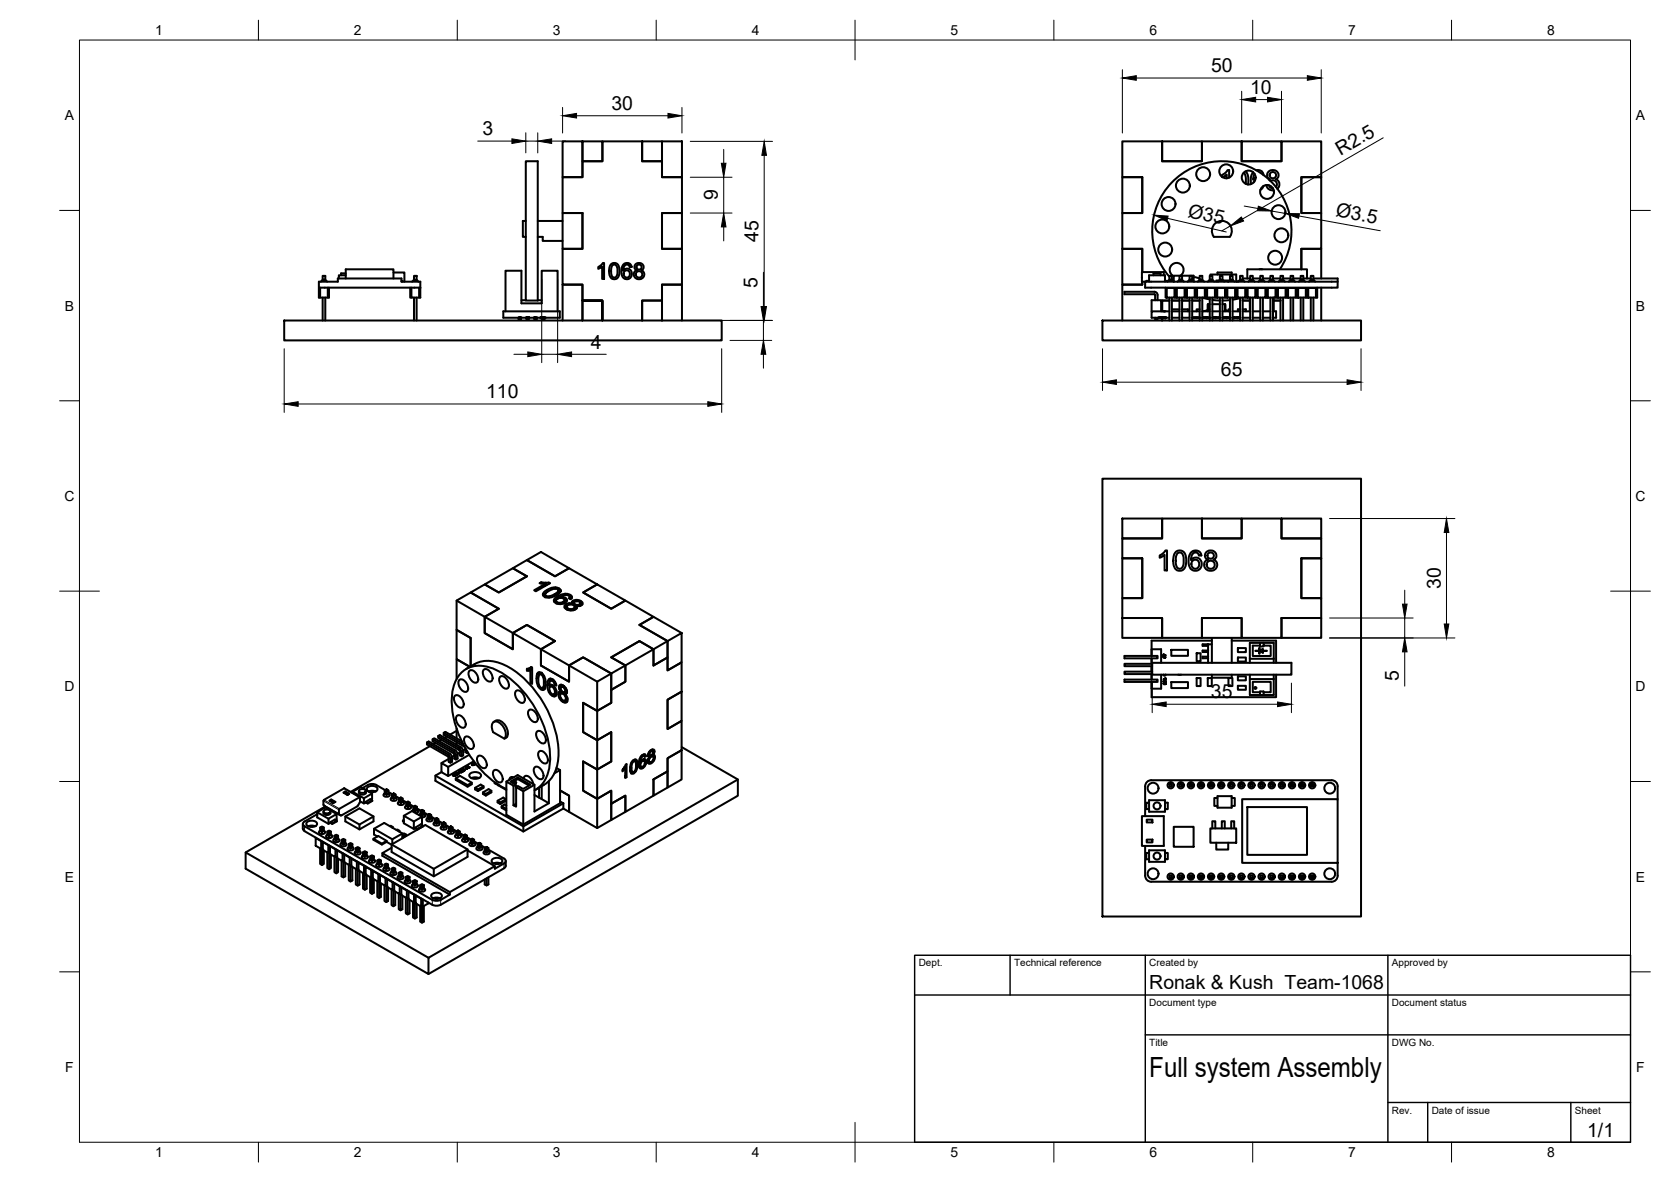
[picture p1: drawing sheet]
<svg xmlns="http://www.w3.org/2000/svg" width="420mm" height="297mm" viewBox="0 0 420 297" stroke-linecap="round" stroke-linejoin="round" font-family="sans-serif">
<defs><g id="words">
<text font-size="7" x="289" y="270.6">Full system Assembly</text>
<g font-size="4.9">
<text x="304.5" y="18.1">50</text>
<text x="314.3" y="23.6">10</text>
<text x="153.8" y="27.6">30</text>
<text x="121.3" y="34">3</text>
<text x="337.1" y="39.1" transform="rotate(-30 337.1 39.1)">R2.5</text>
<text x="180.5" y="50.4" transform="rotate(-90 180.5 50.4)">9</text>
<text x="298.5" y="54.4" transform="rotate(13 298.5 54.4)">Ø35</text>
<text x="335.7" y="54.4" transform="rotate(10 335.7 54.4)">Ø3.5</text>
<text x="190.7" y="60.7" transform="rotate(-90 190.7 60.7)">45</text>
<text x="190.5" y="72.3" transform="rotate(-90 190.5 72.3)">5</text>
<text x="148.5" y="87.6">4</text>
<text x="307" y="94.6">65</text>
<text x="122.2" y="100.1">110</text>
<text x="362.2" y="148" transform="rotate(-90 362.2 148)">30</text>
<text x="351.7" y="171.2" transform="rotate(-90 351.7 171.2)">5</text>
<text x="304.5" y="175.5">35</text>
<text x="289" y="248.5">Ronak &amp; Kush Team-1068</text>
<text x="399.1" y="285.7">1/1</text>
</g>
<g font-size="3.5">
<text x="39" y="8.8">1</text>
<text x="89" y="8.8">2</text>
<text x="139" y="8.8">3</text>
<text x="189" y="8.8">4</text>
<text x="239" y="8.8">5</text>
<text x="289" y="8.8">6</text>
<text x="339" y="8.8">7</text>
<text x="389" y="8.8">8</text>
<text x="16.3" y="30.2">A</text>
<text x="411.3" y="30.2">A</text>
<text x="16.3" y="78">B</text>
<text x="411.3" y="78">B</text>
<text x="16.2" y="125.9">C</text>
<text x="411.2" y="125.9">C</text>
<text x="16.2" y="173.7">D</text>
<text x="411.2" y="173.7">D</text>
<text x="16.3" y="221.6">E</text>
<text x="411.3" y="221.6">E</text>
<text x="16.4" y="269.4">F</text>
<text x="411.4" y="269.4">F</text>
<text x="39" y="290.8">1</text>
<text x="89" y="290.8">2</text>
<text x="139" y="290.8">3</text>
<text x="189" y="290.8">4</text>
<text x="239" y="290.8">5</text>
<text x="289" y="290.8">6</text>
<text x="339" y="290.8">7</text>
<text x="389" y="290.8">8</text>
</g>
<g font-size="2.5">
<text x="231" y="242.9">Dept.</text>
<text x="255" y="242.9">Technical reference</text>
<text x="289" y="242.9">Created by</text>
<text x="350" y="242.9">Approved by</text>
<text x="289" y="252.8">Document type</text>
<text x="350" y="252.8">Document status</text>
<text x="289" y="262.9">Title</text>
<text x="350" y="262.9">DWG No.</text>
<text x="350" y="279.9">Rev.</text>
<text x="360" y="279.9">Date of issue</text>
<text x="396" y="279.9">Sheet</text>
</g>
</g></defs>
<!-- layer: Visible -->
<g fill="none" stroke="#000" stroke-width=".51">
<path d="M141.5 35.5h5v9h-5zM146.5 35.5h5v5h-5zM161.5 35.5h5v5h-5zM166.5 35.5h5v9h-5zM292.2 35.5h10v5h-10zM312.2 35.5h10v5h-10zM132.2 55.5h-.7v4h.7M132.2 40.5h3v35h-3zM135.2 59.5h1.3v1h5M135.2 55.5h6.3M141.5 53.5h5v9h-5zM146.5 53.5h-5v-9h5v-4h5v-5h10v5h5v4h5v9h-5v9h5v9h-5v4h-5v5v-5h5v5v-9h5v9"/>
<path d="M146.5 53.5v9h-5v9h5v4h5v5v-5h-5v5v-9h-5v9M166.5 53.5h5v9h-5zM282.2 44.5h5v9h-5zM287.2 44.5v9h-5v9h5v5.9v-5.9h-5v9h5v-.7v.7h-5v9M287.2 44.5h-5v-9h10v5h10v-5h10v5h10v-5h10v9h-5v9h5v9h-5v5.2v-5.2h5v7.5M305.5 56.2a2.51 2.51 0 0 1 3.4 0 2.51 2.51 0 0 1 .3 3.3h-4a2.51 2.51 0 0 1 .3-3.3zM307.2 44.4v-.4l.9-.6 .6-.7h.4v1.9M307.4 44.5l1-.6v.9M312.7 43.4a3.4 3.4 0 0 1 .5 2.8M313.2 43.1a3.8 3.8 0 0 1 .6 3.3M315.1 43.3a3.9 3.9 0 0 0-.5 3M315.4 43.7l-.3 1.5 .6-.6"/>
<path d="M315.6 45.3l-.4 .5M315.8 42.8a1.33 1.33 0 0 1 1.8 1.2M317.7 46.7l-.3 .6-.5 .4M318.4 46.5a1.57 1.57 0 0 0 1.9 1.3M319.1 45.2l.2-.2a1.3 1.3 0 0 1-.4-1.8 1.3 1.3 0 0 1 1.9-.3 1.15 1.15 0 0 1 .7 1.1 1.15 1.15 0 0 1-.7 1 1.42 1.42 0 0 1 .4 2.5M319.1 46.6a.96 .96 0 0 0 1 .7M319.4 45.5a1.03 1.03 0 0 1 1.4 .1 1.03 1.03 0 0 1 0 1.4M327.2 44.5h5v9h-5zM80.2 70.8h4.7v-.8h16v.8h4.8v1.5h-25.5zM80.5 72.3v.1M81.1 69.3h.7v1.1l-.4-.1-.3 .1zM81.1 74.8v5.7"/>
<path d="M81.1 70.3l-.4 .5M81.8 74.8v5.7M81.8 70.3l.5 .5M82.4 72.3v2.5M82.7 72.3v2.5h-2.5v-2.4h.3v2.4M86.9 69.2h-1.7v.8M86.9 70v-2.3h12v2.3M86.9 68.7h-1.1v.5M98.9 68.5h2.8v2.3M100.9 70.6h.3v.2M103.1 72.3v2.5h.3M103.4 72.3v2.5h2"/>
<path d="M104.1 69.3h.7v1.1l-.4-.1-.3 .1zM104.1 74.8v5.7M104.1 70.3l-.5 .5M104.8 74.8v5.7M104.8 70.3l.4 .5M105.4 72.4h.3v2.4h-.3zM105.4 72.3v.1M126.6 78.2h14.2v1.6h-14.2zM127.1 78.2v-10.2h4v8.2h5.1v-8.2h4v10.2M130.4 79.8v.5h.6v-.5h-.3M131.1 75.4h1.1M132.4 79.8v.5h.6v-.5h-.6"/>
<path d="M134.3 79.8v.5h.7v-.5h-.5M135.2 75.4h1M136 79.8h.2M136.3 79.8v.5h.6v-.5M136.7 79.8h.4M150.4 67.1l1.2-1h.3v4h-.5v-3.1l-1 .6zM153.5 66.5a1.3 1.3 0 0 1 1.6-.2 1.3 1.3 0 0 1 .6 1.5 1.89 1.89 0 0 1-1 2.4 1.51 1.51 0 0 1-1.5-2.1zM153.9 66.8a.77 .77 0 0 1 .9-.2 .77 .77 0 0 1 .4 .8 2.21 2.21 0 0 1-.5 2.3 .91 .91 0 0 1-.9-.3 .91 .91 0 0 1-.1-.9zM156.7 66.5a1.2 1.2 0 0 1 1.2-.4 1.2 1.2 0 0 1 .9 1h-.5a.74 .74 0 0 0-.7-.6 .74 .74 0 0 0-.7 .6l-.2 .9a1.28 1.28 0 0 1 2.2 .6 1.28 1.28 0 0 1-1.6 1.5 2.44 2.44 0 0 1-.6-3.6zM157 68.2a.83 .83 0 0 1 1.2 .1 .83 .83 0 0 1-.1 1.1 .83 .83 0 0 1-1.1 0l-.2-.6zM159.8 66.4a1.09 1.09 0 0 1 1.6-.2 1.09 1.09 0 0 1 0 1.6l-.2 .1a1.25 1.25 0 0 1 .3 2.1 1.25 1.25 0 0 1-2-.5 1.06 1.06 0 0 1 .6-1.6 .91 .91 0 0 1-.3-1.5zM287.9 70.8h48.4"/>
<path d="M288.9 70.6h-.7v.2M288.9 70.8v-1.6h4v1.6M289.6 78.2v-2.8h2.4v2.8M290 69.2v-.5h1.8v.5M290.4 79.8v.5h.7v-.5M290.4 75.4l.1-1.3-.2-.2h-7.6v-.6h7.6a.79 .79 0 0 1 .8 .8v1.3M291.7 79.8h.1M292 79.8h.4M292.2 75.5h1.8h-1.8v2.7zM292.2 79.8v.7M292.4 79.8h.1M292.5 78.2h.2"/>
<path d="M292.5 79.8h.6M292.6 69.2v-.8h-5.5v2.4h.8M292.7 78.2h.1M292.8 78.2h.1M292.9 78.2h.2M292.9 70.6l.7 .1M293.1 72.3v2.5h.3M293.1 72.4h.3M293.4 72.4h1.9v2.4h-1.9zM294 69.3h.7v1.1l-.4-.1-.3 .1zM294 78.2h-4.4v1.6h4.4M294 74.8v5.7"/>
<path d="M294 70.3l-.5 .5M294.7 70.3l.4 .5v-1.5h5v1.4M294.7 74.8v5.7M294.7 78.2h1.9M294.7 79.8h1.9M294.7 77.7h1.9M294.7 75.5h1.9M294.7 70.2l.4 .5M295.3 74.8h.6M295.3 72.4h.3v2.4M295.6 72.4h.3M295.9 72.4h2v2.4h-2z"/>
<path d="M296.6 69.3h.6v1.1l-.3-.1-.3 .1zM296.6 74.8v5.7M296.6 70.3l-.5 .5M296.8 69.3a1.75 1.75 0 0 0 .3-2.7 1.75 1.75 0 0 0-2.7 .2 1.75 1.75 0 0 0 .7 2.6M297.2 74.8v5.7M297.2 70.3l.5 .5M297.2 78.2h1.9M297.2 79.8h1.9M297.2 77.7h1.5v.5M297.2 75.5h1.9M297.9 74.8h.5M297.9 72.4h.3v2.4"/>
<path d="M298.2 72.4h.2M298.4 72.4h2v2.4h-2zM299.1 69.3h.7v1.1l-.4-.1-.3 .1zM299.1 74.8v5.7M299.1 70.3l-.5 .5M299.8 74.8v5.7M299.8 70.3l.4 .5M299.8 78.2h1.8M299.8 75.5h1.8M300.1 69.7h.9l.7 .4M300.3 79.8h-.5h1.8h-.1M300.4 74.8h.6"/>
<path d="M300.4 72.4h.3v2.4M300.7 72.4h.3M301 72.4h1.9v2.4h-1.9zM301.6 69.3h.7v1.1l-.3-.1-.4 .1zM301.6 77.7h-.7v.5M301.6 74.8v5.7M301.6 70.3l-.4 .5M302.3 79.8h1.9h-.6M302.3 70.3l.5 .5M302.3 78.2h1.9M302.7 79.8h.8M302.9 74.8h.6"/>
<path d="M302.9 72.4h.3v2.4M303.2 72.4h.3M303.5 72.4h2v2.4h-2zM303.8 76.4l-.1 1.6-1.3 .2M303.8 76.4v1.3M303.8 76.4h.4M304.2 69.3h.6v1.1l-.3-.1-.3 .1zM304.2 77.7h-.5v.5M304.2 74.8v5.7M304.2 70.3l-.5 .5M304.2 75.2l-1.9-.4v5.7M304.3 69.3v-.3h6.5v1.8"/>
<path d="M304.8 74.8v5.7M304.8 70.3l.5 .5M304.8 78.2h1.9M304.8 76.4h1.9M304.8 75.4l1.9 .1M305.1 79.8h-.3h1.9M305.2 79.8h.4M305.5 74.8h.6M305.5 72.4h.3v2.4M305.8 72.4h.3M305.9 79.8h.6M306.1 72.4h1.9v2.4h-1.9z"/>
<path d="M306.1 69v-.5h3.6v.5M306.6 70.5h-.8v.3M306.7 69.3h.7v1.1l-.4-.1-.3 .1zM306.7 74.8v5.7M306.7 70.3l-.5 .5M307.4 74.8v5.7M307.4 70.3l.4 .5M307.4 78.2h1.9M307.4 79.8h1.9M307.4 76.4h.6M307.6 70.5h1.2v.3M307.8 79.8h.7"/>
<path d="M308 74.8h.6M308 72.4h.3v2.4M308 76.4l.1 1.6 .8 .2M308 76.4v1.8M308.3 72.4h.3M308.6 72.4h2v2.4h-2zM308.6 79.8h.6M309.3 69.3h.6v1.1l-.3-.1-.3 .1zM309.3 77.7h-.4v.5M309.3 74.8v5.7M309.3 70.3l-.5 .5M309.3 75.4l-1.9 .1"/>
<path d="M309.9 74.8v5.7M309.9 70.3l.5 .5M309.9 78.2h1.9M309.9 79.8h1.9M310.1 79.8h.2M310.5 79.8h.5M310.6 74.8h.6M310.6 72.4h.3v2.4M310.9 72.4h.3M311.2 72.4h1.9v2.4h-1.9zM311.2 79.8h.4M311.6 70.6l-.6 .2"/>
<path d="M311.7 79.8h.1M311.8 69.3h.7v1.1l-.4-.1-.3 .1zM311.8 74.8v5.7M311.8 70.3l-.5 .5M311.8 77.7h-.5v.5M311.8 74.9l-1.9 .4M312.5 70h1.8M312.5 74.8v5.7M312.5 70.3l.4 .5M312.5 78.2h1.8M312.5 79.8h1.8M312.5 77.7h.8v.5"/>
<path d="M312.5 75.5h1.8M313.1 74.8h.6M313.1 72.4h.3v2.4M313.4 72.4h.3M313.6 70v-2.3h15v2.3M313.7 72.4h1.9v2.4h-1.9zM314.3 74.8v3.4M314.3 69.3h.7v1.1l-.3-.1-.4 .1zM314.3 74.8v5.7M314.3 70.3l-.4 .5M315 70h1.9M315 74.8v5.7"/>
<path d="M315 70.3l.5 .5M315 78.2h1.9M315 79.8h1.9M315.6 74.8h.7M315.6 72.4h.3v2.4M315.9 72.4h.4M316.3 72.4h1.9v2.4h-1.9zM316.9 69.3h.6v1.1l-.3-.1-.3 .1zM316.9 74.8v5.7M316.9 70.3l-.5 .5M317.4 67.7h-.7M317.5 70h1.9"/>
<path d="M317.5 74.8v5.7M317.5 70.3l.5 .5M317.5 78.2h1.9M317.5 79.8h1.9M318.2 74.8h.6M318.2 72.4h.3v2.4M318.5 72.4h.3M318.8 72.4h1.9v2.4h-1.9zM319.4 69.3h.7v1.1l-.4-.1-.3 .1zM319.4 74.8v5.7M319.4 70.3l-.4 .5M320.1 70h1.9"/>
<path d="M320.1 74.8v5.7M320.1 70.3l.4 .5M320.1 78.2h.8v1.6h-.8M320.3 74.8v3.4M320.3 75.5h1.7M320.7 74.8h.6M320.7 72.4h.3v2.4M321 72.4h.3M321.3 72.4h2v2.4h-2zM321.8 67.7a17.5 17.5 0 0 0-3.7-23.4 17.5 17.5 0 0 0-23.5 1.6 17.5 17.5 0 0 0-.6 23.6M322 69.3h.6v1.1l-.3-.1-.3 .1zM322 74.8v5.7"/>
<path d="M322 70.3l-.5 .5M322.6 70h1.9M322.6 74.8v5.7M322.6 70.3l.5 .5M323.3 74.8h.6M323.3 72.4h.3v2.4M323.6 72.4h.3M323.9 72.4h1.9v2.4h-1.9zM324.5 69.3h.7v1.1l-.4-.1-.3 .1zM324.5 74.8v5.7M324.5 70.3l-.5 .5M325.2 70h1.8"/>
<path d="M325.2 74.8v5.7M325.2 70.3l.4 .5M325.8 74.8h.6M325.8 72.4h.3v2.4M326.1 72.4h.3M326.4 72.4h1.9v2.4h-1.9zM327 69.3h.7v1.1l-.3-.1-.4 .1zM327 74.8v5.7M327 70.3l-.4 .5M327.7 70h1.9M327.7 74.8v5.7M327.7 70.3l.5 .5"/>
<path d="M328.3 74.8h.7M328.3 72.4h.4v2.4M328.7 72.4h.3M329 72.4h1.9v2.4h-1.9zM329.6 69.3h.6v1.1l-.3-.1-.3 .1zM329.6 74.8v5.7M329.6 70.3l-.5 .5M330.2 70h6.1v2.3h-48.4v-1.5M330.2 74.8v5.7M330.2 70.3l.5 .5M330.9 72.4h.3v2.4h-.3M331.2 72.3v.1"/>
<path d="M332.2 72.3v8.2M71.5 80.5h110v5h-110zM277.2 80.5h65v5h-65zM277.2 120.3h65v110h-65zM282.2 135.3h10v-5h10v5h10v-5h10v5h10v5h-5v10h5v5h-10v5h-10v-5h-10v5h-10v-5h-10v-5h5v-10h-5zM282.2 130.3h10v5h-10zM291.6 139.6l.9-.6 .5-.7h.4v5h-.6v-3.9l-1.2 .8zM295.6 138.7a1.61 1.61 0 0 1 1.9-.1 1.61 1.61 0 0 1 .7 1.7 2.7 2.7 0 0 1-1 3 1.66 1.66 0 0 1-2.2-1.9l.1-1.4zM296 139.1a.93 .93 0 0 1 1.1-.1 .93 .93 0 0 1 .5 .9v.3a2.48 2.48 0 0 1-.8 2.7 1.12 1.12 0 0 1-1.2-1.4l.1-1.4zM299.4 138.9a1.49 1.49 0 0 1 1.6-.5 1.49 1.49 0 0 1 1.1 1.2h-.6a.95 .95 0 0 0-1.1-.8 .95 .95 0 0 0-.8 1.1l-.1 .9a1.55 1.55 0 0 1 2.1-.4 1.55 1.55 0 0 1 .4 2.2 1.67 1.67 0 0 1-2 .7 1.67 1.67 0 0 1-1.1-1.8v-1.5zM302.2 130.3h10v5h-10zM303.3 138.8a1.37 1.37 0 0 1 1.9-.3 1.37 1.37 0 0 1 .2 2l-.3 .1a1.53 1.53 0 0 1 .6 2.3 1.53 1.53 0 0 1-2.3 .2 1.39 1.39 0 0 1-.6-1.3 1.39 1.39 0 0 1 .9-1.2 1.1 1.1 0 0 1-.4-1.8z"/>
<path d="M322.2 130.3h10v5h-10zM114.8 150.9l7.1 4.1 3.5-2-7.1-4.1 3.6-2 3.5 2 7.1-4.1-3.6-2 3.6-2.1 7.1 4.1 3.5-2 7.1 4.1-3.6 2 7.1 4.1 3.5-2.1 7.1 4.1-3.5 2 7.1 4.1v4.1l-3.6 2v-4l3.6-2.1-7.1-4.1 3.5-2 7.1 4.1M121.9 146.9l7-4.1 3.6 2-7.1 4.1zM121.9 155l14.1 8.2 3.6-2.1-7.1-4.1-3.6 2.1v4.1l-7-4.1zM132.5 140.7l3.5-2 7.1 4.1-3.5 2zM136.1 146.3l-.4 .3 1.4 .2v.5M137.1 147h.4M137.1 149.4v.6M137.1 146.4l-1-.1v.3M137.4 149l-.8 .7M137.6 148.2a1.17 1.17 0 0 0-1 1.5l.1 .1a3.3 3.3 0 0 0 4.2-1v-.6v.5M138 146.7v-.3l.3 .2-3.6 2-.4-.3 2.8-1.5"/>
<path d="M138 146.4h-.9v.6M138.1 149.9l-.8-.2v.4M138.7 147.7l-1.1 .5v.6M139.4 149.3l-1.3 .6v.3M139.7 147.6l-1 .1v.4M139.8 150.9v.7v-.5l.3 .2M139.8 151.1a1.17 1.17 0 0 1 1-.9 1.17 1.17 0 0 1 1.2 .6l-.1 .8M140.2 149.9a.94 .94 0 0 0-.8 .5 .94 .94 0 0 0 .1 1 2.06 2.06 0 0 0 3.1-.6l-.4-.6v.6M140.4 149.1v-.6a.68 .68 0 0 0-1-.6l-.9 .3a1.59 1.59 0 0 0-1.4 1.4l.2 .1M140.4 148.5l-1 .8v.5M140.4 148.4l.5 .3M140.4 148.4v.7l-.3 .3"/>
<path d="M140.5 147.9l-.8-.3v.3M140.8 151.5l-.7-.2v.4M140.8 150.1l-1.1 .7-.4 .4M140.8 150a1.84 1.84 0 0 1 2.4 0l.1 .5M140.9 148.2l-.4-.3v.5M141.6 150h-.8v.2M141.6 151.3l-.8 .2v.3M141.9 150.7l.6 .4M142 150.8l-.4 .5v.4M142.1 149.2l-1.7 .5-.2 .2v.5M142.2 150.2l-.6-.2v.4M142.3 151.8a.78 .78 0 0 0-.3 .9 .78 .78 0 0 0 .8 .6l1.2 .1a.79 .79 0 0 0 .8-.3 .79 .79 0 0 0 .1-.8l.1 .6"/>
<path d="M142.5 152.5v.6v-.5l.3 .3M142.5 152.6a1.1 1.1 0 0 1 .9-.7 1.1 1.1 0 0 1 1.1 .4v1M142.6 152.3l-.6 .4M143.1 151.9v-.3l-.8 .2v.6M143.2 150l.5 .4M143.3 150l-.3 .4 .5 .2a.58 .58 0 0 0 .3-.6 .58 .58 0 0 0-.4-.5v.6M143.4 149.5l-1.3-.3v.3M143.5 153.1l-.7-.2v.4M143.8 151.3l.1 .6M144.1 151l-.3 .5M144.2 152.9l-.7 .2v.3M144.3 151.5a.94 .94 0 0 1 1.6 .1v.7"/>
<path d="M144.3 152.1v.1M144.3 151.4l-.4 .3-.8-.1M144.5 152.4h.1M144.5 152.5l-.3 .4v.4M144.6 152.4l.3 .2M144.6 151.9l-.3-.4v.6M145 150.8l-.9 .2v.5M145.1 152l-.5-.1v.5M145.7 151.9l-.6 .1v.3M146 151.6v-.6a.68 .68 0 0 1 .5 .9 .68 .68 0 0 1-.9 .4h-.7M146 151l-1-.2v.3M146.4 151.9l-.5-.4-.2 .8"/>
<path d="M146.6 148.9l3.6-2 7 4-3.5 2.1zM282.2 140.3h5v10h-5zM282.2 155.3h10v5h-10zM299.8 141a1.05 1.05 0 0 1 1.7 .7 1.05 1.05 0 0 1-1.5 1 1.3 1.3 0 0 1-.2-1.7zM302.2 155.3h10v5h-10zM322.2 155.3h10v5h-10zM327.2 140.3h5v10h-5zM114.4 174.9a1.5 1.5 0 0 1 2 1.1 1.34 1.34 0 0 1-.3 1.8 2.17 2.17 0 0 1-1.7-2.9zM114.8 170.6v-4.9l3.4 1.9-3.4-1.9v-7.4l3.5 2v7.2v-7.2l-3.5-2v-7.4l3.5-2 7.1 4.1-3.5 2v4.1l7 4.1v-4.1l3.6-2.1 7.1 4.1-3.6 2.1v4l7.1 4.1v-4.1l3.5-2 7.1 4.1-7.1-4.1-3.5 2v4.1l-7.1-4.1v-4l14.2 8.1 3.5-2v7.3l-3.5 2.1-3.6-2.1v7.4l3.6 2 3.5-2v7.4l-3.5 2-3.6-2v7.3l3.6 2.1 3.5-2.1v7.4l-3.5 2-7.1-4.1v-4.1l-2.3-1.3 2.3 1.3v4.1l-1.5-.8M114.9 179.9a1.5 1.5 0 0 1 2 1.1 1.34 1.34 0 0 1-.3 1.9 2.17 2.17 0 0 1-1.7-3zM115.5 170.9a1.5 1.5 0 0 1 2 1.1 1.34 1.34 0 0 1-.3 1.9 2.17 2.17 0 0 1-1.7-3zM117.2 168.1a8.6 8.6 0 0 1 6.5-1.9 18.2 18.2 0 0 1 11.1 7.7 25.3 25.3 0 0 1 5.5 17.4 7.8 7.8 0 0 1-3.5 5.9"/>
<path d="M118 168.6a1.5 1.5 0 0 1 2 1.1 1.34 1.34 0 0 1-.2 1.9 2.17 2.17 0 0 1-1.8-3zM121.6 168.3a1.5 1.5 0 0 1 2 1.1 1.34 1.34 0 0 1-.2 1.9 2.17 2.17 0 0 1-1.8-3zM125.7 170.1a1.5 1.5 0 0 1 2 1.1 1.34 1.34 0 0 1-.2 1.9 2.17 2.17 0 0 1-1.8-3zM129.7 173.6a1.5 1.5 0 0 1 2 1.2 1.34 1.34 0 0 1-.2 1.8 2.17 2.17 0 0 1-1.8-3zM133 168v.3l.8-.1-.9 .3M133 168.3l-.5 .2v-.5l.6-.1 .4-.3 .3 .2v4.1l-.4-.3M133 178.5a1.5 1.5 0 0 1 2 1.1 1.34 1.34 0 0 1-.3 1.9 2.17 2.17 0 0 1-1.7-3zM133.3 168.4l.1 3.2 .4-.2M133.4 168.3l-.5 .2h-.4M133.6 167.7l-.4 .2M134.9 170.5l.4 1.9M135 169.4l-.1 1.1 .5-.2"/>
<path d="M135.5 169.1l-.5 .3a.81 .81 0 0 1 .8-.5 .81 .81 0 0 1 .7 .6l.6 1.1a2.84 2.84 0 0 1-.4 2.8l-.6-.1M135.6 172.2l-.3 .2 .5 .7 .3 .2 .5-.3M135.6 168.9l-.2 1.1M136.1 169.5l.5 .6 .2-.1M136.2 169.1l-.5 .3M136.4 169.3l-.3 .2a.49 .49 0 0 0-.6 .1 .49 .49 0 0 0-.1 .5v1.5a1.29 1.29 0 0 0 1 1.3l.2-.1M136.6 170.1l.2 1.5 .4-.3M136.8 171.6l-.2 1.2 .5-.3M137.2 172.1l-.1 .4-.7 .4 .6 .2M137.6 172.2l.4 1.7 .3-.2M138 173.9l.9 1 .5-.3M138.1 171.9l-.5 .3a1.12 1.12 0 0 1 1-1.6l.9 .7 .4 1-.4-.2"/>
<path d="M138.1 172.2l.1 .5M138.3 172.5a1.27 1.27 0 0 0 1 2M138.4 172l-.3 .2a1.31 1.31 0 0 1 1.7 1.1 1.2 1.2 0 0 1-.4 1.7M138.4 170.5l-.3 1M138.4 171.1l.6-.3-.8 .4-.1 1M138.8 172.6l.5 .5 .3-.2M138.9 171.1l.4 .5 .3-.2M139 172.2l-.7 .3 .9-.1M139.2 170.9l-.7 .1M139.3 174.5l.5 .2M139.3 171.6l.2 .5 .3-.2M139.3 173.1l.2 .8 .4-.3"/>
<path d="M139.5 173.9l-.2 .6 .7-.5M139.8 174.8l-.4 .2-.5-.1M140.4 174.5l.3 1.1 .3-.2M140.5 172.7l.2 .6 .3-.2M140.7 173.3l.4 .5 .2-.1M140.7 173.8l-.3 .7 .5-.3M140.7 175.6l.9 .8 .4-.3M140.9 173.8v.6M141 172.4l-.5 .3a.71 .71 0 0 1 .6-.7 .71 .71 0 0 1 .8 .5l.1 .1a1.18 1.18 0 0 1 .2 1.8h-.2M141 174.3l-.2 .6 .3 .6a.93 .93 0 0 0 1 .6M141.1 173.8l-.5 .1M141.1 172.1v.6"/>
<path d="M141.1 172.6a.98 .98 0 0 0 .9 1.4M141.5 174.3l.6 .6 .2-.2M141.6 172.6l.4 .5 .3-.2M141.6 174l-.6 .3h.5l.5-.3M141.7 172.3l-.6 .3 .8-.1M142 173.1l.1 .5 .4-.2M142 176.1l.6 .2M142 174l.3 .3M142.1 174.9l.2 .7 .4-.2M142.3 175.6l-.2 .5 .6-.5M142.6 173.6l-.6 .4 .1-.4M142.6 174.1l-.6 .3a1.32 1.32 0 0 1 .3 2.2l-.7-.2"/>
<path d="M146.6 176.6l3.6 2.1v14.7l3.5-2v-7.4l-3.5 2-3.6-2zM150.2 171.3v7.4l3.5-2.1v-3.2l3.5-2.1v-4.1l-3.5-2 7.1-4.1 3.5 2.1-10.6 6.1v4.1l3.5-2.1v-4.1l-3.5-2 7.1-4.1 3.5 2.1v4l3.6-2v3.3l3.5-2.1v7.4l-3.5 2v7.4l3.5-2v7.3l-3.5 2v3.3l-3.6 2.1v4l-7.1 4.1v-4.1l-3.5 2.1v-3.3l-3.5 2.1-3.6-2.1v-7.3l3.6 2v14.7M167.9 175.8l3.5-2v7.4l-3.5 2zM167.9 161.1l3.5-2v7.3l-3.5 2.1zM282.7 164.8h8.4v.6h-8.4zM282.7 170.8h8.4v.6h-8.4zM289.6 165.4v1.4M289.6 167.4v1.4M289.6 169.4v1.4M289.6 163.2h2.4v3.4M289.7 166.8h-7v.6h7M289.7 168.8h-7v.6h7"/>
<path d="M289.7 166.6h35v3h-35zM292 169.6v3.5h-2.4M292.5 164.4l.6 .3-.6 .2v-.2l.2 .1zM292.5 169.6l.3 .2 .3-.2-.4 .1-.1-.1M292.5 170.7l.6-.3v.3h-.4l.4 .1v.2zM292.6 171.1a.3 .3 0 0 1 .4 0 .3 .3 0 0 1 .1 .3h-.2l.1-.1a.21 .21 0 0 0-.2-.2 .21 .21 0 0 0-.2 .3h.1zM292.6 171.6a.29 .29 0 0 1 .4 0 .29 .29 0 0 1 .1 .3l-.2 .1 .1-.1a.22 .22 0 0 0-.2-.3 .22 .22 0 0 0-.2 .2l.1 .2zM292.8 164.6l.2 .1h-.2zM294.5 171.4h4.2v1.5h-4.2zM294.5 163.3h4.2v1.5h-4.2zM296.2 169.5h.8M300.9 170.4h1v2h-1z"/>
<path d="M300.9 164.2h1v2h-1zM303.7 161.9l.1 .4zM303.7 161.9h-1.3v.4h1.3M303.7 163.5h-1.3v.4h1.3M303.7 165h-1.3v.4h1.3M303.7 170.4h1v2h-1zM303.8 163.5v.4M303.8 165v.4M304.7 169.6v.7h5v-.7M304.7 161h-15.1v3.8M304.7 161.9h-.9v4.7M304.7 160.3v6.3"/>
<path d="M308.9 170.4h1v2h-1zM309.7 160.3v6.3M309.7 161h11.2v5.6M311.3 162.9h2v1h-2zM311.3 165.2h2v1.1h-2zM311.3 170h2v1h-2zM311.3 172.3h2v1h-2zM314.3 166.6v-5h6v5M314.3 169.6v5.1h2.5M314.3 170.7h6M314.3 165.6h6M315.6 163.5h1l.1-.7v1.5l-.1-.7z"/>
<path d="M316.7 163.6l.8-.5v.4l1.1 .1h-1.1v.4zM316.8 162.2v.3h.9v-.3M316.8 174h-1.8v-2.6h4.5v2.6h-1.8v.7M316.8 161.6v.6h-1.8v2.7h4.5v-2.7h-1.8v-.6M317.7 174v-.2h-.9v.9M320.3 169.6v5.1h-3.5M320.9 169.6v5.6h-31.3v-3.8M86.3 199.2l.5-.3 1.1 .6-.5 .3zM86.5 198.1l-5 2.9-.2 .2M86.5 199.3l.3-.2 .9 .5M86.6 198.1l3.9 2.2M86.6 198.1h-.1"/>
<path d="M86.8 198.9v.2M88.7 199.3v-.3l2-1.2 2.9 1.6M88.7 199l2.8 1.6M90.2 198.8v.4M90.3 199.2a1.02 1.02 0 0 0 1.7 0M90.3 198.6l.5-.3h.7l.5 .5a1.02 1.02 0 0 1-1.7 0zM92 198.8v.4M92.3 198a1.67 1.67 0 0 1 2.6 .3 1.57 1.57 0 0 1-2.7 0zM92.5 197.3l-1.4 .7M92.5 197.3l.8-.3 .9 .1 2.6 1.5M92.7 198.9l1.1-.2 .6 .2M96.7 199.4l-.2 .2a.75 .75 0 0 0 .7 .6 .75 .75 0 0 0 .7-.6l-.2-.2"/>
<path d="M96.7 198.6l.5-.3 .5 .3-.5 .3zM96.7 198.6v.9l.5 .3v-.9M97.7 198.6v.9l-.5 .3M97.7 199l.9 .6M98.5 199.7l.5-.3 .5 .3-.5 .2zM98.5 199.7v.8l.5 .3v-.9M99.5 199.7v.8l-.5 .3M107.4 186.6l5.3 3M108.1 187.5l-19.9 11.5M108.8 185.8l5.3 3 .4 .5 .1 .5M109.5 194.9l22.1 12.8 10-5.8M109.5 186.7l-.5 .3"/>
<path d="M110.2 185l.4-.3 5.5 3.3a2.03 2.03 0 0 1 .4 1.8l-.5 .3-.4-.3-.1-1.3-5.3-3.1zM110.2 185l5.5 3.2a2.01 2.01 0 0 1 .3 1.9M110.9 185.9l-.5 .3M111 191.8l1.7 .9v2.3l-1.7-1zM111 194l-1.5 .9v1.3l22.1 12.8 10-5.8M111.6 184.2l4.8 2.8M112.3 185.1l-.5 .3M112.7 190.1l-5.3-3v-.5l.4-.3 5.3 3.1 .4 .4 .2 .6M112.7 189.6l.2 .2a2.01 2.01 0 0 1 .3 1.9M112.7 190.1l.1 .3M112.8 190.4v1l.4 .3 .5-.3v-1M112.8 190.7l-1.8 1.1"/>
<path d="M114 194.9h.1M114 194.9l.1-.2 .3 .2M114 194.7h.4v.2M114 194.7v.2M114.1 195h.2M114.1 194.9l.2 .1M114.2 194.7h-.2M114.2 194.7l.1 .1M114.2 189.6v1l.4 .3 .5-.3a1.87 1.87 0 0 0-.6-2l-5.3-3.1-.4 .3v.5l5.3 3 .1 .3M114.2 189.9l-.6 .3M114.3 195h.1M114.3 194.8l.1 .1-.3 .1"/>
<path d="M114.4 194.7v-.2a.22 .22 0 0 1 .3-.1 .22 .22 0 0 1 .1 .3M114.4 194.7h.1M114.4 194.7v-.2l.4 .2M114.4 195h-.1M114.4 194.7l.1-.2 .3 .2h-.3M114.5 194.9l-.1 .1M114.5 194.8v.1M114.5 194.7l.2 .1M114.5 194.7l.1 .1M114.6 195.6l3 1.7v.4M114.6 194.8h.1M114.6 189.8v1.1"/>
<path d="M114.8 194.3l.5 .1-.2 .1M114.8 194.3l.2 .3M114.8 194.7l-.2 .1M114.8 194.3h.1M114.8 183.1v2.4M114.8 186.5v.6M114.8 183.7l-1.6 .9M114.8 194.6v.1M114.8 194.3l.4 .1M114.8 194.3l.2 .2M114.9 194.4h.3M114.9 194.6h.1"/>
<path d="M115 194.5v.1M115 194.6h-.1M115 194.5h.1M115.1 194.5l-.2 .1M115.1 194.5l-.1 .1M115.1 194.5h.1M115.2 194.4h.1M115.2 194.4l-.1 .1M115.3 194.4l-.1 .1M115.5 193.9l.3-.2 .3 .2-.3 .2zM115.6 193.8h.1M115.6 193.8l.4 .2z"/>
<path d="M115.6 189.1l-.6 .3M115.6 194h.1M115.7 193.8h.1M115.7 193.8l.3 .2M115.8 193.7l-.1 .1M115.8 193.7v.1M115.8 193.7l.4 .2M115.8 193.7l.3 .2M115.9 193.7h-.1M115.9 194.1h.1M116 193.6l.4 .1M116 193.6h.1"/>
<path d="M116.1 193.6l.3 .1h-.5M116.1 186.3l-4.1-2.4-.4 .3v.4l5.2 3.1M116.1 193.9l-.2 .2-.4-.1M116.1 193.9h.1M116.2 193.5h.1M116.2 193.5l.3 .2M116.2 193.5l-.2 .1M116.2 193.4l.4-.1 .2 .1v.2M116.2 193.4l.2 .1zM116.3 193.9h-.2M116.4 193.6h.1M116.4 193.4h.1"/>
<path d="M116.4 193.4l.4 .1M116.4 193.5v.1M116.5 193.6h.2M116.5 193.6l.1 .1M116.5 193.6h.1M116.5 193.5l-.1 .1M116.5 193.7h-.5M116.5 193.5l-.1-.1 .4 .1-.3 .1M116.5 193.7h-.6l.4 .2h-.1M116.6 193.6h.1M116.8 193.6h-.2M116.8 193.5v.1"/>
<path d="M116.8 193.5h.1M116.9 185.2a1.5 1.5 0 0 1 2 1.2 1.34 1.34 0 0 1-.3 1.8 2.17 2.17 0 0 1-1.7-3zM117 188.1v.9l.4 .3 .2-.2M117 188.3l-.6 .3M117.1 193l.5 .1M117.1 193h.1M117.2 192.9l.3 .2M117.2 192.9v.1M117.2 192.9l.3 .2zM117.2 193.1h.1M117.4 193.1v.1M117.4 192.8l.2 .2 .5-.2"/>
<path d="M117.4 188.8v.5M117.5 192.8l.2-.2 .4 .2-.5 .2zM117.5 192.9h.1M117.5 192.8l.4 .1zM117.5 193.1h.1M117.6 193v.1M117.6 192.7l-.1 .1M117.6 192.7l.3 .2M117.7 192.6v.1M117.8 193h.1M118 189.7l-5.3 3M118.1 194.5a1.95 1.95 0 0 1 2.9 .2 1.29 1.29 0 0 1-1.8 1 .9 .9 0 0 1-.9-.2 .9 .9 0 0 1-.2-1z"/>
<path d="M118.5 195.5l.8-.2 1.2 .2M118.6 196.7l-2.9-1.7-1.1 .6v.4l3 1.7 1-.6v-.4l-1 .6M118.7 192.1l.4 .1M118.7 192.1h.1M118.7 192l.4 .2zM118.7 192l.4 .2M118.9 192h.1M118.9 192l.5 .1M118.9 191.9l.3-.2 .2 .4M118.9 191.9l.5 .2M118.9 192.2v.1M119 191.9h.1"/>
<path d="M119.1 192.2h.1M119.1 191.8l.1 .1M119.1 191.9l.3 .1zM119.1 191.3l-6.4 3.7M119.1 191.8h.1M119.2 191.7v.1M119.3 191.9v.1M119.3 191.9h-.2M119.4 192.1h.1M119.5 198l.7 .4v.4M120.2 190.1a1.5 1.5 0 0 1 2 1.1 1.34 1.34 0 0 1-.3 1.8 2.17 2.17 0 0 1-1.7-2.9zM121.4 199.1l.8 .4v.4"/>
<path d="M121.6 197.6l-.7-.4-1.4 .8v.4l.7 .4 1.4-.8v-.4l-1.4 .8M123.5 198.7l-.6-.4-1.5 .8v.4l.8 .4 1.3-.8v-.4l-1.3 .8M124.2 181.4a1.68 1.68 0 0 1 2.5 .5l.7 1.1a1.79 1.79 0 0 1-.6 2.6l-2.8-1.6a2 2 0 0 1 .2-2.6 2.91 2.91 0 0 1 3 3l-.4 1.2M124.2 193.6a1.5 1.5 0 0 1 2 1.2 1.34 1.34 0 0 1-.3 1.8 2.17 2.17 0 0 1-1.7-3zM124.4 196.8l.7 .3M124.5 196.7l-.1 .1 .9 .5M125.3 197.2l2 1.3M127.3 196.4l2.9-1.6 4.2 2.4v6.7l3.6-2-3.6-2.1M127.3 198.3a26.6 26.6 0 0 1-12.9-16.5 15.4 15.4 0 0 1 .3-11 6.5 6.5 0 0 1 8.3-3.1 23.2 23.2 0 0 1 12.5 12 20.4 20.4 0 0 1 2.2 14.7 7 7 0 0 1-3.3 4.2M129.2 195.4a.72 .72 0 0 0-.8-.1 .72 .72 0 0 0-.4 .7M129.4 196.5l.4 .1-.2 .2zM129.6 197.2l-1.2-.8 1.8-1 3.2 1.8-1.9 1.1-1.2-.8-.5 .3v-.3l.2 .2"/>
<path d="M129.6 197.2l-.5 .2M129.6 197.2v.4l.2-.1M129.8 196.6v.1M129.8 196.7l-.2 .1-.3-.1M130.2 195.4v.4l-1.5 .8M130.2 195.8l2.8 1.6M131.7 195.6a.83 .83 0 0 1 .7-.7 .83 .83 0 0 1 .8 .5l.6 .7 .3 .9M134.4 197.2l-2.8 1.6M134.4 192.8a1.5 1.5 0 0 1 2 1.2 1.34 1.34 0 0 1-.2 1.8 2.17 2.17 0 0 1-1.8-3zM135 183.8a1.5 1.5 0 0 1 2 1.2 1.34 1.34 0 0 1-.2 1.8 2.17 2.17 0 0 1-1.8-3zM135.5 188.9a1.5 1.5 0 0 1 2 1.1 1.34 1.34 0 0 1-.2 1.9 2.17 2.17 0 0 1-1.8-3zM135.6 197.9v2.6"/>
<path d="M136.2 197.6v3.2M136.8 197.2l-2.1 1.3M138 196.3v5.6M139.4 194.3l1.4-.8v8.4l-9.2 5.3-4.3-2.4v-8.4l1.8 1v5M139.8 193.5h-.1M139.9 193l.9 .5M156.6 193.3l.3 .1-.4 .5v-.5l1-1.4v3.3M157 192.8l.2 .2-.3 .4M157.1 192.7v.2M157.2 193v2.5l.3-.2-.3-.2M158.5 192.8l.3 .2v.6a.31 .31 0 0 1 .2 .4 .31 .31 0 0 1-.4 .1M159 191.8l-.2 1.2"/>
<path d="M159.1 191.2l.2 .1-.3 .5-.3-.1M159.3 191.1l.4 .2M159.3 191.3a.48 .48 0 0 1 .6 .2 .48 .48 0 0 1 0 .6 1.78 1.78 0 0 1-.6 1.9l-.8-.3 .5 .3M159.6 190.9l.2 .5M159.6 193.7l.3 .1-.5 .5M159.7 191.1l.5 .3 .1 .7M159.8 190.9l.4 .5M159.9 193l.3 .1-.3 .7M159.9 191.9l.4 .2-.1 1M160 191a1.14 1.14 0 0 0-1.5 1.2 1.92 1.92 0 0 0 .4 2.2l.5-.1-.5-.3M160.6 192l.4 .3 .1 .3M160.8 190.7l.3 .1-.1 .9"/>
<path d="M161.1 190.2l.2 .1-.2 .5M161.2 192.7l-.4 .2M161.2 191.7l-.2 .6M161.3 191.1l.3 .1-.4 .5-.2-.2M161.4 189.9l.2 .1-.3 .3M161.5 190.9l.5 .3h-.4M161.5 189.7l.5 .3h-.4M161.8 192.5l.3 .1-.5 .4M161.9 189.6l-.1 .3M161.9 190.7l.1 .5M161.9 189.7l.5 .3-.3 .3-.1-.3M162 191.2a.98 .98 0 0 1-.8 1.5l-.6-.3 .6 .3"/>
<path d="M162 191.1l.5 .3-.1 .7M162.1 191.9l.3 .2-.3 .5M162.4 190a.62 .62 0 0 0-.6-.5 .62 .62 0 0 0-.6 .5l-.5 1.4a1.39 1.39 0 0 0 .5 1.8l.4-.2-.5-.2M162.5 191.4a.62 .62 0 0 0-.5-.7 .62 .62 0 0 0-.7 .5l-.3 .5-.4-.2M162.8 191.2l.5 .3M162.9 191l.4 .4M163 189.4l.4 .5M163.3 189.9l.4 .2-.4 .5-.2-.2M163.3 191.5l-.4 .2M163.3 189.8l-.3 .2M163.3 190.6l-.1 .5M163.4 190.2a.94 .94 0 0 0-.6 .9 .94 .94 0 0 0 .6 .8l.4-.1-.5-.3"/>
<path d="M163.4 189.1l-.1 .5M163.5 188.6l.3 .2-.4 .3-.2-.1M163.7 188.5l.4 .3h-.3M163.7 189.8l.5 .3h-.5M164 189.6l.5 .2M164 188.3l.1 .4M164.1 188.6l.5 .2-.1 .5M164.1 188.8a.74 .74 0 0 1-.7 1.1l-.4-.3M164.2 189.7v.1a1.09 1.09 0 0 1-.9 1.7l-.5-.3M164.2 191l.2 .1-.6 .7M164.2 190l.5 .3-.3 .8M164.2 189.1l.3 .2-.4 .4"/>
<path d="M164.3 195.9l3.6-2.1v4.1l-3.6 2zM164.4 189.7l.3 .6M164.6 188.8a.59 .59 0 0 0-.6-.5 .59 .59 0 0 0-.6 .4l-.2 .3a.63 .63 0 0 0-.3 .7 .63 .63 0 0 0 .5 .5l-.4-.2M167.9 190.5l3.5-2v7.4l-3.5 2zM171.4 187.7l14.1 8.2v4.1l-77.8 44.8M185.5 195.9l-77.8 44.8v4.1l-45.9-26.5v-4.1l45.9 26.5M287.9 197.6v7.5M289.4 196.1h45.4a1.49 1.49 0 0 1 1.5 1.5v3.2M289.4 196.1a1.49 1.49 0 0 0-1.4 1.5M294 197h.7v.7h-.7zM296.6 197h.6v.7h-.6zM299.1 197h.7v.7h-.7z"/>
<path d="M301.6 197h.7v.7h-.7zM304.2 197h.6v.7h-.6zM306.7 197h.7v.7h-.7zM309.3 197h.6v.7h-.6zM311.8 197h.7v.7h-.7zM314.3 197h.7v.7h-.7zM316.9 197h.6v.7h-.6zM319.4 197h.7v.7h-.7zM322 197h.6v.7h-.6zM324.5 197h.7v.7h-.7zM327 197h.7v.7h-.7zM329.6 197h.6v.7h-.6z"/>
<path d="M76.1 207v1.3M76.2 208.3l.4 .6 32.5 18.6 .9 .1 .8-.2 15.9-9.2 .5-.6M77.1 206.7a1.67 1.67 0 0 1 2.6 .3 1.57 1.57 0 0 1-2.7 0zM77.5 207.6l1.1-.1 .6 .1M79.4 210.6l1.4 .8v1.9l-1.4-.8zM79.4 210.5v.1M79.8 204.6l-3.5 2-.1 .3 .1 .5 32.4 18.8M79.8 204.7v.2M79.8 204.1l2.8 1.6M79.8 204.7h-.1M80.5 208.8l-.3 .2a.75 .75 0 0 0 .8 .6 .75 .75 0 0 0 .7-.6l-.3-.2M80.5 213.2v3.9l.5 .3 .4-.3v-3.4"/>
<path d="M80.5 208l.5-.3 .4 .3-.4 .2zM80.5 208v.9l.5 .2v-.9M80.8 213.3h.4M80.8 211.4h.1M81 213.3v4.1M81.2 211.6l1.3 .8v2l-1.3-.8zM81.2 211.5v.1M81.3 201.3l.1 1.1M81.3 203.9v.4M81.3 204.3a1.02 1.02 0 0 0 1.8 0M81.4 203.7l.5-.2h.7l.5 .4a1.02 1.02 0 0 1-1.8 0zM81.4 208v.9l-.4 .2"/>
<path d="M81.4 202.5l.4 .2M81.8 202.7l3.9 2.2M81.8 202.7l-20 11.5M82.3 209.8l-.3 .2a.75 .75 0 0 0 .8 .6 .75 .75 0 0 0 .7-.6l-.3-.2M82.3 214.2v4l.5 .2 .4-.2v-3.5M82.3 209l.5-.3 .4 .3-.4 .3zM82.3 209v.9l.5 .3v-.9M82.4 203.1l-.1 .1M82.5 214.4h.5M82.5 212.4h.2M82.8 214.4v4M82.8 201.2l.5-.3 1 .6-.5 .3z"/>
<path d="M83 201.3l.3-.2 .9 .5M83 212.6l1.3 .8v2l-1.3-.8zM83 212.6h.1M83.1 206.6l.4 .5M83.1 203.9v.4M83.2 209v.9l-.4 .3M83.3 200.9v.2M83.9 201.4l-.4 .2M83.9 201.5l-.3 .2 .2 .1M84.1 210.8l-.3 .2a.75 .75 0 0 0 .8 .7 .75 .75 0 0 0 .7-.7l-.3-.2M84.1 215.3v3.9l.5 .3 .4-.3v-3.4M84.1 210l.5-.2 .4 .2-.4 .3z"/>
<path d="M84.1 210v.9l.5 .3v-.9M84.3 206l.3-.1v-1.3l-2 1.1v1.3M84.3 215.4h.5M84.3 213.4h.2M84.6 215.4v4.1M84.6 204.6l-2.8-1.7-2 1.2v1.3l2.8 1.6 .5-.2 .4 .3 1.2-.7v-.1l-1.2 .6M84.7 206.3l-.5-.3-1.1 .6v.2M84.8 213.7l1.3 .8v1.9l-1.3-.7zM84.8 213.6v.1M85 210v.9l-.4 .3M85.3 204.7l.4 .2M85.9 211.1l.4-.3 .5 .3"/>
<path d="M85.9 211.9l-.3 .2a.75 .75 0 0 0 .7 .6 .75 .75 0 0 0 .8-.6l-.3-.2M85.9 216.3v3.9l.4 .3 .5-.3v-3.4M86.1 216.4h.5M86.1 214.5h.2M86.3 211.3l.5-.2v.9l-.5 .2zM86.3 211.3l-.4-.2v.9l.4 .2M86.3 216.4v4.1M86.6 214.7l1.3 .8v2l-1.3-.8zM86.6 214.6v.1M86.8 205.2l3.6 2M87.7 212.9l-.3 .2a.75 .75 0 0 0 .7 .6 .75 .75 0 0 0 .8-.6l-.3-.2M87.7 217.3v4l.4 .2"/>
<path d="M87.7 212.1v.9l.4 .3M87.9 217.5h.4M87.9 215.5h.2M88.1 217.5v4l.5-.2v-3.4M88.3 215.8l1.4 .7v2l-1.4-.8zM88.3 215.7v.1M88.6 212.1v.9l-.5 .3v-.9l-.4-.3 .4-.3 .5 .3-.5 .3M89.5 213.9l-.3 .2a.75 .75 0 0 0 .7 .7 .75 .75 0 0 0 .8-.7l-.3-.2M89.5 218.4v3.9l.4 .3M89.5 213.1v.9l.4 .3M89.7 216.5h.2M89.7 218.5h.4"/>
<path d="M89.8 202.7l-4.1 2.2M89.9 218.5v4.1l.5-.3v-3.4M90.1 202.4l-.3 .2M90.1 216.8l1.4 .8v1.9l-1.4-.8zM90.1 216.7v.1M90.4 200.4l-5 2.8-.2 .3 .1 1.2M90.4 200.3l.1 .1M90.4 213.1v.9l-.5 .3v-.9l-.4-.3 .4-.2 .5 .2-.5 .3M90.4 201.8l-.4 .6M90.5 201.3l1 .6 .5-.3 .5 .3 1.1-.6v-.2l-.5-.3-1.1 .8M90.5 200.4l-.1 1.4M91.3 219.4v3.9l.4 .3"/>
<path d="M91.3 214.2v.9l.4 .2M91.3 215h-.1M91.5 219.5h.4M91.5 217.6h.2M91.7 219.5v4.1l.5-.3v-3.4M91.9 217.8l1.4 .8v2l-1.4-.8zM91.9 217.7v.1M92 201.5l.5 .4M92.2 215l.3 .2a.75 .75 0 0 1-.8 .6 .75 .75 0 0 1-.7-.6l.2-.2M92.2 214.2v.9l-.5 .2v-.9l-.4-.2 .4-.3 .5 .3-.5 .2M93.1 216l-.3 .2a.75 .75 0 0 0 .7 .6 .75 .75 0 0 0 .8-.6l-.3-.2M93.1 215.2v.9l.4 .3"/>
<path d="M93.2 200.9l.4-.2v-1.3l-2.1 1.2v1.3M93.3 218.6h.2M93.6 201.1l-1.1 .7M93.7 218.8l1.4 .9v1.9l-1.4-.8zM93.7 218.8h.1M93.9 210.8l2.1 1.2v.2M93.9 205.2l-3.5-2.1-3.6 2.1v1.2l3.6 2 3.5-2v-1.2l-3.5 2v1.2M94 215.2v.9l-.5 .3v-.9l-.4-.3 .4-.3 .5 .3-.5 .3M94 208.3l4.6 2.6M94.9 217l-.3 .3a.75 .75 0 0 0 .7 .6 .75 .75 0 0 0 .8-.6l-.3-.3M94.9 216.2v.9l.4 .3M95.1 219.7h.1"/>
<path d="M95.5 219.9l1.4 .8v1.9l-1.4-.7zM95.5 219.8v.1M95.8 216.2v.9l-.5 .3v-.9l-.4-.3 .4-.2 .5 .2-.5 .3M96.1 214.4v.7l17 9.7-2.3 1.4M96.7 218.1l-.3 .2a.75 .75 0 0 0 .7 .6 .75 .75 0 0 0 .8-.6l-.3-.2M96.7 217.3v.9l.4 .2M97.2 211.3l-2.1-1.2-1.2 .7v.2l2.1 1.2 1.2-.6 1.3 .7M97.2 211.6v-.3l-1.2 .7M97.6 217.3v.9l-.5 .2v-.9l-.4-.2 .4-.3 .5 .3-.5 .2M98 207.6l.2-.1 .5 .3M98.4 219.2l-.2 .1a.75 .75 0 0 0 .7 .6 .75 .75 0 0 0 .8-.6l-.2-.1M98.5 213l-2.4 1.4 17 9.8"/>
<path d="M98.5 212.2l10.6 6.1v1.9M98.5 218.3v.9l.4 .3M98.5 219.1l-.1 .1M98.5 200.4l-.2 .3a.75 .75 0 0 0 .7 .6 .75 .75 0 0 0 .7-.6l-.2-.3M98.6 207.9l.1-.1v.2M99.4 218.3v.9l-.5 .3v-.9l-.4-.3 .4-.3 .5 .3-.5 .3M99.4 219.1l.1 .1M99.5 200.1l.9 .5M99.7 208.6l.2-.1 .5 .3M100.2 208.9l.2-.1v.2M100.2 201.5l-.1 .2a.75 .75 0 0 0 .7 .6 .75 .75 0 0 0 .7-.6l-.1-.2M100.3 219.3v.9l.4 .3"/>
<path d="M100.3 200.7l.5-.3 .4 .3-.4 .2zM100.3 200.7v.9l.5 .3v-1M100.3 201.5h-.1M101.2 219.3v.9l-.5 .3v-.9l-.4-.3 .4-.2 .5 .2-.5 .3M101.2 210.3l.9-.6v.3l-.9 .5M101.2 209.7l.4-.3 .5 .3M101.2 210.7v-1.2l-2.6 1.4v1.2M101.2 209.5l-4.6-2.7-2.6 1.5v1.4l.9 .5M101.2 200.7v.9l-.4 .3M101.2 201.1l1 .6M101.2 201.5h.1M101.3 206.2l.2 .2"/>
<path d="M101.5 206.1l-.2 .1 .2 .3M101.5 205l2.6 1.4M102 202.6l-.1 .1a.75 .75 0 0 0 .7 .6 .75 .75 0 0 0 .7-.6l-.1-.1M102.1 201.7l.5-.2 .4 .2-.4 .3zM102.1 201.7v.9l.5 .3v-.9M102.1 202.5l-.1 .1M103 201.7v.9l-.4 .3M103 202.1l1 .6M103 202.5l.1 .1M103.6 203.8l-2.1 1.2v1.9l2.6 1.4 .3-.2 .5 .4 1.5-1-1.5 .8M103.6 203.8l2.5 1.5M103.9 203.5l-.3 .3"/>
<path d="M103.9 202.7l.5-.2 .4 .2-.4 .3zM103.9 202.7v1l.5 .2v-.9M104.4 208l.5 .3v.2M104.8 202.7v1l-.4 .2M104.8 203.2l1 .5M104.8 203.5l.1 .1M104.9 203.6l.2 .4-.5 .4M105.6 204.6l-.2 .2M105.7 203.8l.5-.3 .4 .3-.4 .3zM105.7 203.8v.9l.5 .2v-.8M105.7 204.6h-.1M105.9 207.2l.2-.1v-1.8l-2 1.1v1.9"/>
<path d="M106.4 207.5l-.6-.3-1.4 .9M106.6 203.8v.9l-.4 .2M106.6 204.2l1 .6M106.6 204.6h.1M106.7 204.6l.2 .5-.8 .3M107.5 205.6l-.3 .2a.75 .75 0 0 0 .8 .6 .75 .75 0 0 0 .7-.6l-.3-.2M107.5 204.8l.5-.3 .4 .3-.4 .3zM107.5 204.8v.9l.5 .3v-.9M108.4 204.8v.9l-.4 .3M108.4 205.2l1 .6M109.2 206.7l-.2 .2a.75 .75 0 0 0 .8 .6 .75 .75 0 0 0 .7-.6l-.2-.2M109.3 205.9l.5-.3 .4 .3-.4 .2z"/>
<path d="M109.3 205.9v.9l.5 .2v-.9M109.3 206.7h-.1M110.2 205.9v.9l-.4 .2M110.2 206.3l1 .5M110.2 206.7h.1M111.1 207.7l-.3 .2a.75 .75 0 0 0 .8 .6 .75 .75 0 0 0 .7-.6l-.3-.2M111.1 206.9l.5-.3 .4 .3-.4 .2zM111.1 206.9v.9l.5 .3v-1M112 206.9v.9l-.4 .3M112 207.3l1 .6M112.9 207.9l.5-.2 .4 .2-.4 .3zM112.9 207.9v.9l.5 .3v-.9"/>
<path d="M112.9 208.7l-.1 .1M113.8 208.7l.3 .2a.75 .75 0 0 1-.7 .7 .75 .75 0 0 1-.8-.7l.2-.1M113.8 207.9v.9l-.4 .3M113.8 208.3l1 .6M114.7 209.7l-.3 .3a.75 .75 0 0 0 .8 .6 .75 .75 0 0 0 .7-.6l-.3-.3M114.7 209l.5-.3 .4 .3-.4 .2zM114.7 209v.9l.5 .2v-.9M115.6 209v.9l-.4 .2M115.6 209.4l1 .5M116.5 210.8l-.3 .2a.75 .75 0 0 0 .8 .6 .75 .75 0 0 0 .7-.6l-.2-.2M116.5 210l.4-.3 .5 .3-.5 .3zM116.5 210v.9l.4 .3v-.9"/>
<path d="M117.4 210v.9l-.5 .3M117.4 210.4l1 .6M117.4 210.8h.1M117.6 213.7l6.8 4-11.3 6.5M117.6 213.5l-10.6-6.2-8.5 4.9v1.9l10.6 6.1 8.5-4.9v-1.8l-8.5 4.8M118.3 211.8l-.3 .2a.75 .75 0 0 0 .8 .6 .75 .75 0 0 0 .7-.6l-.3-.2M118.3 211l.4-.2 .5 .2-.5 .3zM118.3 211v.9l.4 .3v-.9M119.2 211v.9l-.5 .3M119.2 211.4l1 .6M120.1 212.9l-.3 .2a.75 .75 0 0 0 .8 .6 .75 .75 0 0 0 .7-.6l-.3-.2M120.1 212.1l.4-.3 .5 .3-.5 .2z"/>
<path d="M120.1 212.1v.9l.4 .2v-.9M121 212.1v.9l-.5 .2M121 212.5l1 .5M121.9 213.9l-.3 .2a.75 .75 0 0 0 .8 .6 .75 .75 0 0 0 .7-.6l-.3-.2M121.9 213.1l.4-.3 .5 .3-.5 .3zM121.9 213.1v.9l.4 .3v-.9M122.8 213.5l3.9 2.3 .5 .4-.2 .5-.3 .3-2.3 1.3v-.6M122.8 213.1v.9l-.5 .3M123.7 216.1a1.67 1.67 0 0 1 2.6 .3 1.57 1.57 0 0 1-2.7 0zM124.1 217l1-.2 .7 .2M125.1 201.2l.7 .4v.5M126.1 202.6l1.2 .7"/>
<path d="M127.2 216.4v1.2M127.2 200.8l-.7-.4-1.4 .8v.4l.7 .5 1.4-.9v-.4l-1.4 .8M127.3 202.5l-.5-.3-.7 .4v.4l1.2 .7M129.1 202.4l.7 .3v-4.9l1.8 1v8.4M129.8 202l-.7 .4M131.6 207.7v1.3M140.8 201.4l.8 .5M141.6 201.9v1.3M153.7 202l3.5-2.1v4.1l-3.5 2.1zM287.1 205.1h5.5v7.5h-5.5zM287.9 212.6v7.5M288.3 211h1.5v.7h-1.5z"/>
<path d="M288.3 206h1.5v.7h-1.5zM288.9 201.7h-.7v1.6h.7M288.9 214.3h-.7v1.6h.7M288.9 201.1h4v2.9h-4zM288.9 213.7h4v2.9h-4zM292.9 201.7h.7v1.6h-.7M292.9 214.3h.7v1.6h-.7M294 220h.7v.6h-.7zM295.1 207.8h5v5h-5zM296.6 220h.6v.6h-.6zM299.1 220h.7v.6h-.7zM301.6 220h.7v.6h-.7z"/>
<path d="M304.2 220h.6v.6h-.6zM304.3 208.2h6.5v3.6h-6.5zM304.8 208.2v-1.8h.8v1.8M305.8 211.8v1.7h3v-1.7M306.1 200.5h-.8v2h.8M306.1 200.1h3.6v2.9h-3.6zM306.7 220h.7v.6h-.7zM307.2 208.2v-1.8h.8v1.8M309.3 220h.6v.6h-.6zM309.6 208.2v-1.8h.7v1.8M309.7 200.5h.8v2h-.8M311.8 220h.7v.6h-.7z"/>
<path d="M312.3 200.8h24v16h-24zM313.6 202.8h15v12h-15zM314.3 220h.7v.6h-.7zM316.9 220h.6v.6h-.6zM319.4 220h.7v.6h-.7zM322 220h.6v.6h-.6zM324.5 220h.7v.6h-.7zM327 220h.7v.6h-.7zM329.6 220h.6v.6h-.6zM336.3 216.8v3.3a1.49 1.49 0 0 1-1.5 1.5h-45.4M93.1 220.4v4l.4 .2M93.3 220.6h.4"/>
<path d="M93.5 220.6v4l.5-.2v-3.4M94.9 221.5v3.9l.4 .3M95.1 221.6h.4M95.3 221.6v4.1l.5-.3v-3.4M96.7 222.5v3.9l.4 .3M96.9 222.6h.4M96.9 220.7h.1M97.1 222.6v4.1l.5-.3v-3.4M97.3 220.9l1.4 .8v2l-1.4-.8zM97.3 220.8v.1M98.5 223.5v4l.4 .2M98.7 223.7h.4"/>
<path d="M98.7 221.7h.1M98.9 223.7v4l.5-.2v-3.4M99.1 222l1.4 .7v2l-1.4-.8zM99.1 221.9v.1M100.3 220.1l-.3 .2a.75 .75 0 0 0 .7 .7 .75 .75 0 0 0 .8-.7l-.3-.2M100.3 224.6v3.9l.4 .3M100.5 224.7h.4M100.5 222.7h.1M100.7 224.7v4.1l.5-.3v-3.4M100.9 223l1.4 .8v1.9l-1.4-.8zM100.9 222.9v.1M102 221.2l-.2 .2a.75 .75 0 0 0 .7 .6 .75 .75 0 0 0 .8-.6l-.2-.2"/>
<path d="M102 225.6v3.9l.5 .3M102 220.4v.9l.5 .2M102 221.2h-.1M102.3 225.7h.4M102.3 223.8h.1M102.5 225.7v4.1l.5-.3v-3.4M102.7 224l1.4 .8v2l-1.4-.8zM102.7 224h.1M103 220.4v.9l-.5 .2v-.9l-.5-.2 .5-.3 .5 .3-.5 .2M103 221.2h.1M103.8 222.3l-.2 .1a.75 .75 0 0 0 .7 .6 .75 .75 0 0 0 .8-.6l-.2-.1M103.8 226.6v4l.5 .2"/>
<path d="M103.8 221.4v.9l.5 .3M103.8 222.2l-.1 .1M104.1 226.8h.4M104.1 224.8h.1M104.3 226.8v4l.5-.2v-3.4M104.5 225.1l1.4 .8v1.9l-1.4-.8zM104.5 225v.1M104.8 221.4v.9l-.5 .3v-.9l-.5-.3 .5-.3 .5 .3-.5 .3M104.8 222.2l.1 .1M105.6 223.3l-.2 .2a.75 .75 0 0 0 .7 .6 .75 .75 0 0 0 .8-.6l-.2-.2M105.6 227.7v3.9l.5 .3M105.6 222.4v1l.5 .2"/>
<path d="M105.6 223.3h-.1M105.9 225.9h.1M106.3 226v1.8M106.6 227.7v3.9l-.5 .3v-4.1M106.6 222.4v1l-.5 .2v-.9l-.5-.3 .5-.2 .5 .2-.5 .3M106.6 223.3h.1M107.7 226.8v.2l-1.4 .8h-.4M108.5 224.8a1.67 1.67 0 0 1 2.6 .3 1.57 1.57 0 0 1-2.7 0zM108.7 226.1l1.3 .3 .8-.3M108.9 225.7l1-.1 .7 .1M113.1 224.2v.6M122.3 220.7v1.8"/>
<path d="M122.8 220.5v1.8l-.5 .2-.4-.2v-1.3M288 220.1a1.49 1.49 0 0 0 1.4 1.5"/>
<circle cx="292.3" cy="56.9" r="1.75"/>
<circle cx="293.8" cy="51.3" r="1.75"/>
<circle cx="297.4" cy="46.6" r="1.75"/>
<circle cx="302.5" cy="43.8" r="1.75"/>
<circle cx="308.3" cy="43" r="1.75"/>
<circle cx="314" cy="44.6" r="1.75"/>
<circle cx="318.6" cy="48.2" r="1.75"/>
<circle cx="320" cy="44" r=".8"/>
<circle cx="321.5" cy="53.3" r="1.75"/>
<circle cx="322.2" cy="59.1" r="1.75"/>
<circle cx="160.7" cy="67.1" r=".65"/>
<circle cx="160.7" cy="69" r=".82"/>
<circle cx="293" cy="62.7" r="1.75"/>
<circle cx="320.6" cy="64.8" r="1.75"/>
<circle cx="304.4" cy="139.6" r=".81"/>
<circle cx="304.4" cy="141.9" r="1.01"/>
<circle cx="292.8" cy="165.1" r=".21"/>
<circle cx="292.8" cy="165.2" r=".22"/>
<circle cx="315.6" cy="172.9" r=".24"/>
<circle cx="117.3" cy="193" r=".18"/>
<circle cx="118.8" cy="192.1" r=".17"/>
<circle cx="289.9" cy="198.1" r="1.37"/>
<circle cx="294.4" cy="197.3" r=".79"/>
<circle cx="296.9" cy="197.3" r=".79"/>
<circle cx="299.4" cy="197.3" r=".79"/>
<circle cx="302" cy="197.3" r=".79"/>
<circle cx="304.5" cy="197.3" r=".79"/>
<circle cx="307.1" cy="197.3" r=".79"/>
<circle cx="309.6" cy="197.3" r=".79"/>
<circle cx="312.1" cy="197.3" r=".79"/>
<circle cx="314.7" cy="197.3" r=".79"/>
<circle cx="317.2" cy="197.3" r=".79"/>
<circle cx="319.8" cy="197.3" r=".79"/>
<circle cx="322.3" cy="197.3" r=".79"/>
<circle cx="324.9" cy="197.3" r=".79"/>
<circle cx="327.4" cy="197.3" r=".79"/>
<circle cx="329.9" cy="197.3" r=".79"/>
<circle cx="334.4" cy="198.1" r="1.37"/>
<circle cx="289.9" cy="219.6" r="1.37"/>
<circle cx="290.9" cy="215.1" r=".88"/>
<circle cx="290.9" cy="202.5" r=".88"/>
<circle cx="334.4" cy="219.6" r="1.37"/>
<circle cx="294.4" cy="220.3" r=".79"/>
<circle cx="296.9" cy="220.3" r=".79"/>
<circle cx="299.4" cy="220.3" r=".79"/>
<circle cx="302" cy="220.3" r=".79"/>
<circle cx="304.5" cy="220.3" r=".79"/>
<circle cx="307.1" cy="220.3" r=".79"/>
<circle cx="309.6" cy="220.3" r=".79"/>
<circle cx="312.1" cy="220.3" r=".79"/>
<circle cx="314.7" cy="220.3" r=".79"/>
<circle cx="317.2" cy="220.3" r=".79"/>
<circle cx="319.8" cy="220.3" r=".79"/>
<circle cx="322.3" cy="220.3" r=".79"/>
<circle cx="324.9" cy="220.3" r=".79"/>
<circle cx="327.4" cy="220.3" r=".79"/>
<circle cx="329.9" cy="220.3" r=".79"/>
</g>
<g fill="#000" stroke="#000" stroke-width=".25">
<circle cx="130.5" cy="79.8" r=".24"/>
<circle cx="130.7" cy="79.8" r=".24"/>
<circle cx="130.8" cy="79.8" r=".24"/>
<circle cx="131" cy="79.8" r=".24"/>
<circle cx="132.4" cy="79.8" r=".24"/>
<circle cx="132.5" cy="79.8" r=".24"/>
<circle cx="132.7" cy="79.8" r=".24"/>
<circle cx="132.8" cy="79.8" r=".24"/>
<circle cx="132.9" cy="79.8" r=".24"/>
<circle cx="133" cy="79.8" r=".24"/>
<circle cx="134.4" cy="79.8" r=".24"/>
<circle cx="134.5" cy="79.8" r=".24"/>
<circle cx="134.7" cy="79.8" r=".24"/>
<circle cx="135" cy="79.8" r=".24"/>
<circle cx="136" cy="79.8" r=".24"/>
<circle cx="136.1" cy="79.8" r=".24"/>
<circle cx="136.2" cy="79.8" r=".24"/>
<circle cx="136.4" cy="79.8" r=".24"/>
<circle cx="136.6" cy="79.8" r=".24"/>
<circle cx="136.7" cy="79.8" r=".24"/>
<circle cx="136.9" cy="79.8" r=".24"/>
<circle cx="137.1" cy="79.8" r=".24"/>
<circle cx="291.4" cy="79.8" r=".24"/>
<circle cx="291.5" cy="79.8" r=".24"/>
<circle cx="291.7" cy="79.8" r=".24"/>
<circle cx="291.8" cy="79.8" r=".24"/>
<circle cx="292" cy="79.8" r=".24"/>
<circle cx="292.3" cy="79.8" r=".24"/>
<circle cx="292.4" cy="79.8" r=".24"/>
<circle cx="292.5" cy="79.8" r=".24"/>
<circle cx="292.8" cy="79.8" r=".24"/>
<circle cx="292.9" cy="79.8" r=".24"/>
<circle cx="293" cy="79.8" r=".24"/>
<circle cx="293.1" cy="79.8" r=".24"/>
<circle cx="299.9" cy="79.8" r=".24"/>
<circle cx="300.3" cy="79.8" r=".24"/>
<circle cx="300.5" cy="79.8" r=".24"/>
<circle cx="300.9" cy="79.8" r=".24"/>
<circle cx="301" cy="79.8" r=".24"/>
<circle cx="301.5" cy="79.8" r=".24"/>
<circle cx="301.6" cy="79.8" r=".24"/>
<circle cx="302.5" cy="79.8" r=".24"/>
<circle cx="302.7" cy="79.8" r=".24"/>
<circle cx="303" cy="79.8" r=".24"/>
<circle cx="303.3" cy="79.8" r=".24"/>
<circle cx="303.4" cy="79.8" r=".24"/>
<circle cx="303.5" cy="79.8" r=".24"/>
<circle cx="303.6" cy="79.8" r=".24"/>
<circle cx="303.9" cy="79.8" r=".24"/>
<circle cx="304.2" cy="79.8" r=".24"/>
<circle cx="305" cy="79.8" r=".24"/>
<circle cx="305.1" cy="79.8" r=".24"/>
<circle cx="305.2" cy="79.8" r=".24"/>
<circle cx="305.3" cy="79.8" r=".24"/>
<circle cx="305.5" cy="79.8" r=".24"/>
<circle cx="305.6" cy="79.8" r=".24"/>
<circle cx="305.7" cy="79.8" r=".24"/>
<circle cx="305.9" cy="79.8" r=".24"/>
<circle cx="306.2" cy="79.8" r=".24"/>
<circle cx="306.5" cy="79.8" r=".24"/>
<circle cx="306.6" cy="79.8" r=".24"/>
<circle cx="307.6" cy="79.8" r=".24"/>
<circle cx="307.7" cy="79.8" r=".24"/>
<circle cx="307.8" cy="79.8" r=".24"/>
<circle cx="308.1" cy="79.8" r=".24"/>
<circle cx="308.3" cy="79.8" r=".24"/>
<circle cx="308.4" cy="79.8" r=".24"/>
<circle cx="308.5" cy="79.8" r=".24"/>
<circle cx="308.6" cy="79.8" r=".24"/>
<circle cx="308.9" cy="79.8" r=".24"/>
<circle cx="309.2" cy="79.8" r=".24"/>
<circle cx="310" cy="79.8" r=".24"/>
<circle cx="310.1" cy="79.8" r=".24"/>
<circle cx="310.2" cy="79.8" r=".24"/>
<circle cx="310.3" cy="79.8" r=".24"/>
<circle cx="310.4" cy="79.8" r=".24"/>
<circle cx="310.7" cy="79.8" r=".24"/>
<circle cx="311" cy="79.8" r=".24"/>
<circle cx="311.2" cy="79.8" r=".24"/>
<circle cx="311.3" cy="79.8" r=".24"/>
<circle cx="311.4" cy="79.8" r=".24"/>
<circle cx="311.6" cy="79.8" r=".24"/>
<circle cx="311.7" cy="79.8" r=".24"/>
<circle cx="137" cy="150" r=".24"/>
<circle cx="136.2" cy="169.2" r=".24"/>
<circle cx="292.6" cy="164.9" r=".24"/>
<circle cx="292.6" cy="164.8" r=".24"/>
<circle cx="293" cy="170.6" r=".24"/>
<circle cx="316.7" cy="163.6" r=".24"/>
<circle cx="316.7" cy="163.5" r=".24"/>
<circle cx="114" cy="194.8" r=".24"/>
<circle cx="114" cy="194.7" r=".24"/>
<circle cx="114.3" cy="194.6" r=".24"/>
<circle cx="114.4" cy="194.5" r=".24"/>
<circle cx="114.6" cy="194.8" r=".24"/>
<circle cx="114.8" cy="194.3" r=".24"/>
<circle cx="115" cy="194.6" r=".24"/>
<circle cx="115" cy="194.5" r=".24"/>
<circle cx="115.2" cy="194.4" r=".24"/>
<circle cx="115.6" cy="193.9" r=".24"/>
<circle cx="115.6" cy="193.8" r=".24"/>
<circle cx="115.7" cy="193.8" r=".24"/>
<circle cx="116" cy="194" r=".24"/>
<circle cx="116.1" cy="193.6" r=".24"/>
<circle cx="116.1" cy="193.9" r=".24"/>
<circle cx="116.3" cy="193.9" r=".24"/>
<circle cx="116.3" cy="193.6" r=".24"/>
<circle cx="116.4" cy="193.5" r=".24"/>
<circle cx="116.4" cy="193.4" r=".24"/>
<circle cx="116.5" cy="193.7" r=".24"/>
<circle cx="116.7" cy="193.6" r=".24"/>
<circle cx="117.4" cy="192.8" r=".24"/>
<circle cx="117.5" cy="192.8" r=".24"/>
<circle cx="117.7" cy="192.6" r=".24"/>
<circle cx="117.9" cy="192.9" r=".24"/>
<circle cx="118.8" cy="192.2" r=".24"/>
<circle cx="118.9" cy="192" r=".24"/>
<circle cx="118.9" cy="191.9" r=".24"/>
<circle cx="119" cy="191.9" r=".24"/>
<circle cx="119.1" cy="191.8" r=".24"/>
<circle cx="119.1" cy="192.2" r=".24"/>
<circle cx="119.4" cy="192.1" r=".24"/>
<circle cx="83.6" cy="201.7" r=".24"/>
</g>
<!-- layer: Visible Narrow -->
<g fill="none" stroke="#000" stroke-width=".25">
<path d="M86.5 198.1l3.9 2.3M86.6 199.2l.8 .5M112.8 190.4l.4 .2 .5-.2M113.1 189.4l-.4 .2v.5M114.2 189.6l.4 .2 .5-.2M114.5 188.6l-.4 .2v.5M115.2 194.4h.1M115.6 188.8l.4 .2 .5-.2M115.9 187.8l-.4 .2v.5M116 194v.1M116.7 193.4h.1M117.4 193h.1"/>
<path d="M117.9 192.9h.1M118.9 192.1h.1M76.6 207.7v1.2M81.3 201.3l3.9 2.2M81.3 202.2l3.9 2.3M81.4 202.5l3.9 2.2M81.5 201l3.8 2.2M81.8 202.7l3.9 2.2M126.7 217v1.2M108.7 226.2v1.2M110.8 226.2v1.2"/>
</g>
<g fill="#000" stroke="#000" stroke-width=".25">
<circle cx="116.2" cy="193.6" r=".11"/>
<circle cx="119" cy="191.9" r=".11"/>
</g>
<!-- layer: Visible -->
<circle cx="136.4" cy="79.8" r=".25" fill="#000"/>
<!-- layer: Border -->
<g fill="none" stroke="#000" stroke-width=".25">
<path d="M20 10.1h390v276.9h-390zM65 5.1v5M115 5.1v5M165 5.1v5M215 5.1v10M265 5.1v5M315 5.1v5M365 5.1v5M15 52.9h5M410 52.9h5M15 100.7h5M410 100.7h5"/>
<path d="M15 148.6h10M405 148.6h10M15 196.4h5M410 196.4h5M15 244.2h5M410 244.2h5M65 287v5M115 287v5M165 287v5M215 282.1v9.9M265 287v5M315 287v5"/>
<path d="M365 287v5"/>
</g>
<!-- layer: TitleBlock -->
<path d="M230 240.1h180v46.9h-180zM230 250h180M254 240.1v9.9M288 240.1v46.9M349 240.1v46.9M288 260.1h122M349 277.1h61M359 277.1v9.9M395 277.1v9.9" fill="none" stroke="#000" stroke-width=".36"/>
<!-- layer: Dimensions -->
<g fill="none" stroke="#000" stroke-width=".25">
<path d="M282.2 17.5v15.9M285.7 19.6h43M332.2 17.5v15.9M120.1 35.5h8.6M132.2 33.4v5M132.2 35.5h3M135.2 33.4v5M138.7 35.5h3.5M141.5 27v6.4M145 29.1h23M171.5 27v6.4M173.6 35.5h20.6"/>
<path d="M182 37.5v3.5M192.2 39v38M312.2 22.9v10.5M315.7 25h3M322.2 22.9v10.5M347.8 34.6l-35.4 20.4M173.6 53.5h10.5M173.6 44.5h10.5M182 44.5v9M182 57v3.5M293.6 54.9l14.7 3.4M309.4 56.8l-2.2 1.2"/>
<path d="M312.8 51.8l3.5 .6M319.7 53l3.5 .6M326.6 54.3l20.4 3.7M136.2 70.1v21M140.2 70.1v21M192 68.4v8.6M71.5 87.6v16M129.2 89h3.5M136.2 89h4M143.7 89h8.7M173.6 80.5h20.6M181.5 87.6v16"/>
<path d="M183.6 85.5h10.5M192 80.5v5M192 89v3.5M277.2 87.6v10.5M280.7 96h58M342.2 87.6v10.5M75 101.5h103M334.3 130.3h31.5M363.7 133.8v23M334.3 155.3h21M353.2 148.3v3.5M353.2 155.3v5"/>
<path d="M289.7 171.7v7.4M293.2 177h28M324.7 171.7v7.4M334.3 160.3h31.5M353.2 163.8v8.6"/>
</g>
<g fill="#000" stroke="#000" stroke-width=".25">
<path d="M282.2 19.6l3.5-.6v1.2zM328.7 19l3.5 .6-3.5 .6zM128.7 34.9l3.5 .6-3.5 .6zM135.2 35.5l3.5-.6v1.2zM141.5 29.1l3.5-.6v1.2zM168 28.5l3.5 .6-3.5 .6zM192.2 35.5l.5 3.5h-1.1zM312.2 25l3.5-.5v1.1zM318.7 24.5l3.5 .5-3.5 .6zM182 53.5l.5 3.5h-1.1zM181.4 41h1.1l-.5 3.5zM290.2 54.1l3.5 .2-.2 1.1z"/>
<path d="M309.4 56.8l2.7-2.3 .6 1zM316.4 51.8l3.3 1.2h-3.5zM323.2 53.6l3.5 .1-.2 1.1zM191.4 77h1.2l-.6 3.5zM191.6 77h1.1l-.5 3.5zM132.7 88.4l3.5 .6-3.5 .6zM140.2 89l3.5-.6v1.2zM192 85.5l.6 3.5h-1.2zM277.2 96l3.5-.6v1.2zM338.7 95.4l3.5 .6-3.5 .6zM71.5 101.5l3.5-.5v1.1zM178 101l3.5 .5-3.5 .6z"/>
<path d="M363.7 130.3l.6 3.5h-1.2zM352.6 151.8h1.2l-.6 3.5zM363.1 156.8h1.2l-.6 3.5zM289.7 177l3.5-.6v1.2zM321.2 176.4l3.5 .6-3.5 .6zM353.2 160.3l.6 3.5h-1.2z"/>
</g>
<use href="#words"/>
</svg>
